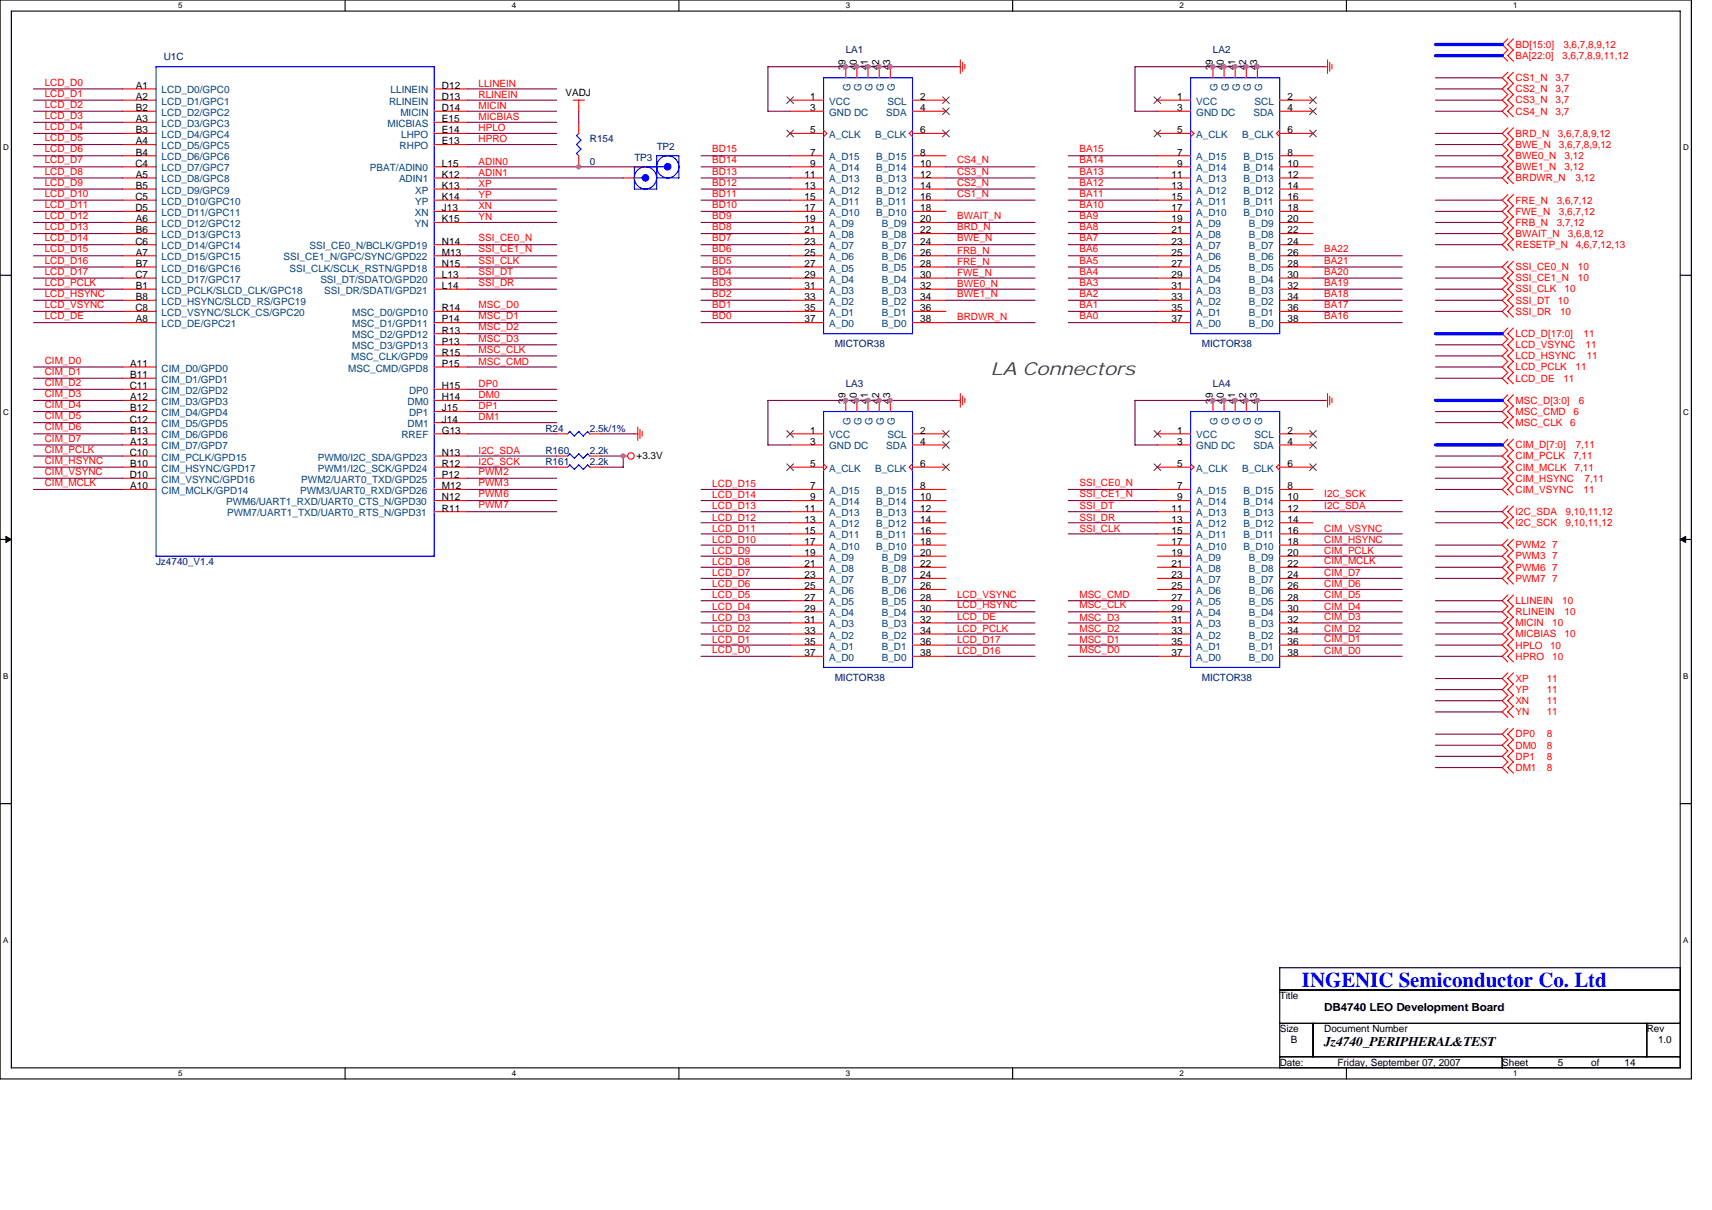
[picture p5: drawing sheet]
<svg xmlns="http://www.w3.org/2000/svg" width="297mm" height="210mm" viewBox="0 0 297 210" stroke-linecap="round" stroke-linejoin="round" font-family="sans-serif">
<defs><g id="words">
<text font-size="3.7" fill="#00f" x="225.9" y="171.3">INGENIC Semiconductor Co. Ltd</text>
<text font-size="3.1" fill="#008000" x="171.8" y="65.1">LA Connectors</text>
<text font-size="2.3" x="229.8" y="181.6">Jz4740_PERIPHERAL&amp;TEST</text>
<text font-size="1.9" x="229.8" y="175.5">DB4740 LEO Development Board</text>
<g font-size="1.7" fill="#000080">
<text x="28.4" y="10.4">U1C</text>
<text x="146.7" y="9.3">LA1</text>
<text x="210.5" y="9.3">LA2</text>
<text x="102.3" y="24.7">R154</text>
<text x="102.3" y="28.6">0</text>
<text x="110.1" y="28">TP3</text>
<text x="113.9" y="26.1">TP2</text>
<text x="144.8" y="60.2">MICTOR38</text>
<text x="208.5" y="60.2">MICTOR38</text>
<text x="146.7" y="67.2">LA3</text>
<text x="210.5" y="67.2">LA4</text>
<text x="94.6" y="74.9">R24</text>
<text x="102.3" y="74.9">2.5k/1%</text>
<text x="94.6" y="78.8">R160</text>
<text x="94.6" y="80.7">R161</text>
<text x="102.3" y="78.8">2.2k</text>
<text x="102.3" y="80.7">2.2k</text>
<text x="27.1" y="98.1">Jz4740_V1.4</text>
<text x="144.8" y="118.1">MICTOR38</text>
<text x="208.5" y="118.1">MICTOR38</text>
</g>
<g font-size="1.7" fill="#f00">
<text x="263" y="8.3">BD[15:0]</text>
<text x="263" y="10.2">BA[22:0]</text>
<text x="271.1" y="10.2">3,6,7,8,9,11,12</text>
<text x="271.2" y="8.3">3,6,7,8,9,12</text>
<text x="7.8" y="16.8">LCD_D1</text>
<text x="7.8" y="14.9">LCD_D0</text>
<text x="83" y="15">LLINEIN</text>
<text x="83" y="17">RLINEIN</text>
<text x="263" y="14.1">CS1_N</text>
<text x="263" y="17.9">CS3_N</text>
<text x="263" y="16">CS2_N</text>
<text x="269.9" y="14.1">3,7</text>
<text x="269.9" y="17.9">3,7</text>
<text x="269.9" y="16">3,7</text>
<text x="7.8" y="20.7">LCD_D3</text>
<text x="7.8" y="22.6">LCD_D4</text>
<text x="7.8" y="18.7">LCD_D2</text>
<text x="83" y="18.9">MICIN</text>
<text x="83" y="20.8">MICBIAS</text>
<text x="83" y="22.8">HPLO</text>
<text x="263" y="23.7">BRD_N</text>
<text x="263" y="19.9">CS4_N</text>
<text x="269.9" y="19.9">3,7</text>
<text x="270.3" y="23.7">3,6,7,8,9,12</text>
<text x="7.8" y="24.5">LCD_D5</text>
<text x="7.8" y="26.4">LCD_D6</text>
<text x="7.8" y="28.4">LCD_D7</text>
<text x="83" y="24.7">HPRO</text>
<text x="83" y="28.6">ADIN0</text>
<text x="123.6" y="26.4">BD15</text>
<text x="123.6" y="28.4">BD14</text>
<text x="166" y="28.4">CS4_N</text>
<text x="187.3" y="28.4">BA14</text>
<text x="187.3" y="26.4">BA15</text>
<text x="263" y="25.7">BWE_N</text>
<text x="263" y="29.5">BWE1_N</text>
<text x="263" y="27.6">BWE0_N</text>
<text x="270.5" y="25.7">3,6,7,8,9,12</text>
<text x="271.5" y="29.5">3,12</text>
<text x="271.5" y="27.6">3,12</text>
<text x="7.8" y="30.3">LCD_D8</text>
<text x="7.8" y="32.2">LCD_D9</text>
<text x="7.8" y="34.2">LCD_D10</text>
<text x="83" y="34.4">YP</text>
<text x="83" y="30.5">ADIN1</text>
<text x="83" y="32.4">XP</text>
<text x="123.6" y="32.2">BD12</text>
<text x="123.6" y="34.2">BD11</text>
<text x="123.6" y="30.3">BD13</text>
<text x="166" y="32.2">CS2_N</text>
<text x="166" y="30.3">CS3_N</text>
<text x="166" y="34.2">CS1_N</text>
<text x="187.3" y="34.2">BA11</text>
<text x="187.3" y="32.2">BA12</text>
<text x="187.3" y="30.3">BA13</text>
<text x="263" y="31.5">BRDWR_N</text>
<text x="263" y="35.3">FRE_N</text>
<text x="270.1" y="35.3">3,6,7,12</text>
<text x="273.4" y="31.5">3,12</text>
<text x="7.8" y="41.9">LCD_D14</text>
<text x="7.8" y="40">LCD_D13</text>
<text x="7.8" y="38">LCD_D12</text>
<text x="7.8" y="36.1">LCD_D11</text>
<text x="83" y="36.3">XN</text>
<text x="83" y="38.2">YN</text>
<text x="83" y="41.9">SSI_CE0_N</text>
<text x="123.6" y="36.1">BD10</text>
<text x="123.6" y="38">BD9</text>
<text x="123.6" y="41.9">BD7</text>
<text x="123.6" y="40">BD8</text>
<text x="166" y="38">BWAIT_N</text>
<text x="166" y="40">BRD_N</text>
<text x="166" y="41.9">BWE_N</text>
<text x="187.3" y="38">BA9</text>
<text x="187.3" y="41.9">BA7</text>
<text x="187.3" y="36.1">BA10</text>
<text x="187.3" y="40">BA8</text>
<text x="263" y="37.3">FWE_N</text>
<text x="263" y="41.1">BWAIT_N</text>
<text x="263" y="39.2">FRB_N</text>
<text x="270.1" y="39.2">3,7,12</text>
<text x="270.5" y="37.3">3,6,7,12</text>
<text x="272" y="41.1">3,6,8,12</text>
<text x="7.8" y="43.8">LCD_D15</text>
<text x="7.8" y="45.7">LCD_D16</text>
<text x="7.8" y="47.7">LCD_D17</text>
<text x="83" y="43.8">SSI_CE1_N</text>
<text x="83" y="45.7">SSI_CLK</text>
<text x="83" y="47.7">SSI_DT</text>
<text x="123.6" y="43.8">BD6</text>
<text x="123.6" y="47.7">BD4</text>
<text x="123.6" y="45.7">BD5</text>
<text x="166" y="44">FRB_N</text>
<text x="166" y="47.9">FWE_N</text>
<text x="166" y="45.9">FRE_N</text>
<text x="187.3" y="47.7">BA4</text>
<text x="187.3" y="45.7">BA5</text>
<text x="187.3" y="43.8">BA6</text>
<text x="229.8" y="47.7">BA20</text>
<text x="229.8" y="45.7">BA21</text>
<text x="229.8" y="43.8">BA22</text>
<text x="263" y="46.9">SSI_CE0_N</text>
<text x="263" y="43.1">RESETP_N</text>
<text x="273.4" y="43.1">4,6,7,12,13</text>
<text x="273.8" y="46.9">10</text>
<text x="7.8" y="53.5">LCD_VSYNC</text>
<text x="7.8" y="49.6">LCD_PCLK</text>
<text x="7.8" y="51.5">LCD_HSYNC</text>
<text x="83" y="49.6">SSI_DR</text>
<text x="83" y="53.5">MSC_D0</text>
<text x="123.6" y="53.5">BD1</text>
<text x="123.6" y="51.5">BD2</text>
<text x="123.6" y="49.6">BD3</text>
<text x="166" y="51.5">BWE1_N</text>
<text x="166" y="49.8">BWE0_N</text>
<text x="187.3" y="53.5">BA1</text>
<text x="187.3" y="51.5">BA2</text>
<text x="187.3" y="49.6">BA3</text>
<text x="229.8" y="49.6">BA19</text>
<text x="229.8" y="51.5">BA18</text>
<text x="229.8" y="53.5">BA17</text>
<text x="263" y="50.8">SSI_CLK</text>
<text x="263" y="48.8">SSI_CE1_N</text>
<text x="263" y="52.7">SSI_DT</text>
<text x="270.3" y="52.7">10</text>
<text x="271.5" y="50.8">10</text>
<text x="273.8" y="48.8">10</text>
<text x="7.8" y="55.4">LCD_DE</text>
<text x="83" y="59.3">MSC_D3</text>
<text x="83" y="55.4">MSC_D1</text>
<text x="83" y="57.3">MSC_D2</text>
<text x="123.6" y="55.4">BD0</text>
<text x="166" y="55.6">BRDWR_N</text>
<text x="187.3" y="55.4">BA0</text>
<text x="229.8" y="55.4">BA16</text>
<text x="263" y="54.6">SSI_DR</text>
<text x="263" y="58.5">LCD_D[17:0]</text>
<text x="270.7" y="54.6">10</text>
<text x="274.7" y="58.5">11</text>
<text x="7.8" y="65">CIM_D1</text>
<text x="7.8" y="63.1">CIM_D0</text>
<text x="83" y="61.2">MSC_CLK</text>
<text x="83" y="63.3">MSC_CMD</text>
<text x="263" y="64.3">LCD_PCLK</text>
<text x="263" y="62.4">LCD_HSYNC</text>
<text x="263" y="60.4">LCD_VSYNC</text>
<text x="273.4" y="64.3">11</text>
<text x="275.1" y="60.4">11</text>
<text x="275.3" y="62.4">11</text>
<text x="7.8" y="70.8">CIM_D4</text>
<text x="7.8" y="68.9">CIM_D3</text>
<text x="7.8" y="67">CIM_D2</text>
<text x="83" y="67.2">DP0</text>
<text x="83" y="69.1">DM0</text>
<text x="83" y="71">DP1</text>
<text x="263" y="66.2">LCD_DE</text>
<text x="263" y="70.1">MSC_D[3:0]</text>
<text x="271.2" y="66.2">11</text>
<text x="274" y="70.1">6</text>
<text x="7.8" y="72.8">CIM_D5</text>
<text x="7.8" y="76.6">CIM_D7</text>
<text x="7.8" y="74.7">CIM_D6</text>
<text x="83" y="73">DM1</text>
<text x="263" y="77.8">CIM_D[7:0]</text>
<text x="263" y="72">MSC_CMD</text>
<text x="263" y="73.9">MSC_CLK</text>
<text x="272.4" y="73.9">6</text>
<text x="273" y="72">6</text>
<text x="273.4" y="77.8">7,11</text>
<text x="7.8" y="80.5">CIM_HSYNC</text>
<text x="7.8" y="82.4">CIM_VSYNC</text>
<text x="7.8" y="78.6">CIM_PCLK</text>
<text x="83" y="78.8">I2C_SDA</text>
<text x="83" y="80.7">I2C_SCK</text>
<text x="83" y="82.4">PWM2</text>
<text x="263" y="81.7">CIM_MCLK</text>
<text x="263" y="79.7">CIM_PCLK</text>
<text x="263" y="83.6">CIM_HSYNC</text>
<text x="273" y="79.7">7,11</text>
<text x="273.2" y="81.7">7,11</text>
<text x="274.9" y="83.6">7,11</text>
<text x="7.8" y="84.3">CIM_MCLK</text>
<text x="83" y="88.2">PWM7</text>
<text x="83" y="84.3">PWM3</text>
<text x="83" y="86.3">PWM6</text>
<text x="123.6" y="84.5">LCD_D15</text>
<text x="123.6" y="88.4">LCD_D13</text>
<text x="123.6" y="86.5">LCD_D14</text>
<text x="187.3" y="86.3">SSI_CE1_N</text>
<text x="187.3" y="88.4">SSI_DT</text>
<text x="187.3" y="84.3">SSI_CE0_N</text>
<text x="229.8" y="86.3">I2C_SCK</text>
<text x="229.8" y="88.4">I2C_SDA</text>
<text x="263" y="89.4">I2C_SDA</text>
<text x="263" y="85.5">CIM_VSYNC</text>
<text x="271.6" y="89.4">9,10,11,12</text>
<text x="274.7" y="85.5">11</text>
<text x="123.6" y="94.2">LCD_D10</text>
<text x="123.6" y="92.3">LCD_D11</text>
<text x="123.6" y="90.3">LCD_D12</text>
<text x="187.3" y="92.3">SSI_CLK</text>
<text x="187.3" y="90.3">SSI_DR</text>
<text x="229.8" y="92.3">CIM_VSYNC</text>
<text x="229.8" y="94.2">CIM_HSYNC</text>
<text x="263" y="91.3">I2C_SCK</text>
<text x="263" y="95.2">PWM2 7</text>
<text x="271.6" y="91.3">9,10,11,12</text>
<text x="123.6" y="101.9">LCD_D6</text>
<text x="123.6" y="100">LCD_D7</text>
<text x="123.6" y="96.1">LCD_D9</text>
<text x="123.6" y="98.1">LCD_D8</text>
<text x="229.8" y="100">CIM_D7</text>
<text x="229.8" y="101.9">CIM_D6</text>
<text x="229.8" y="97.9">CIM_MCLK</text>
<text x="229.8" y="96.1">CIM_PCLK</text>
<text x="263" y="97.1">PWM3 7</text>
<text x="263" y="99">PWM6 7</text>
<text x="263" y="101">PWM7 7</text>
<text x="123.6" y="107.7">LCD_D3</text>
<text x="123.6" y="105.8">LCD_D4</text>
<text x="123.6" y="103.8">LCD_D5</text>
<text x="166" y="103.8">LCD_VSYNC</text>
<text x="166" y="107.5">LCD_DE</text>
<text x="166" y="105.6">LCD_HSYNC</text>
<text x="187.3" y="103.8">MSC_CMD</text>
<text x="187.3" y="105.6">MSC_CLK</text>
<text x="187.3" y="107.7">MSC_D3</text>
<text x="229.8" y="107.5">CIM_D3</text>
<text x="229.8" y="103.8">CIM_D5</text>
<text x="229.8" y="105.8">CIM_D4</text>
<text x="263" y="104.8">LLINEIN</text>
<text x="263" y="106.7">RLINEIN</text>
<text x="271.1" y="104.8">10</text>
<text x="271.5" y="106.7">10</text>
<text x="123.6" y="111.6">LCD_D1</text>
<text x="123.6" y="113.3">LCD_D0</text>
<text x="123.6" y="109.6">LCD_D2</text>
<text x="166" y="109.6">LCD_PCLK</text>
<text x="166" y="113.5">LCD_D16</text>
<text x="166" y="111.6">LCD_D17</text>
<text x="187.3" y="111.6">MSC_D1</text>
<text x="187.3" y="113.3">MSC_D0</text>
<text x="187.3" y="109.6">MSC_D2</text>
<text x="229.8" y="109.6">CIM_D2</text>
<text x="229.8" y="113.5">CIM_D0</text>
<text x="229.8" y="111.4">CIM_D1</text>
<text x="263" y="108.7">MICIN</text>
<text x="263" y="110.6">MICBIAS</text>
<text x="263" y="112.5">HPLO</text>
<text x="268.9" y="112.5">10</text>
<text x="269.3" y="108.7">10</text>
<text x="271.5" y="110.6">10</text>
<text x="263" y="114.5">HPRO</text>
<text x="263" y="118.3">XP</text>
<text x="268.4" y="118.3">11</text>
<text x="269.3" y="114.5">10</text>
<text x="263" y="120.3">YP</text>
<text x="263" y="122.2">XN</text>
<text x="263" y="124.1">YN</text>
<text x="268.4" y="122.2">11</text>
<text x="268.4" y="124.1">11</text>
<text x="268.4" y="120.3">11</text>
<text x="263" y="128">DP0</text>
<text x="263" y="129.9">DM0</text>
<text x="263" y="131.8">DP1</text>
<text x="268.4" y="129.9">8</text>
<text x="268.4" y="128">8</text>
<text x="268.4" y="131.8">8</text>
<text x="263" y="133.8">DM1</text>
<text x="268.4" y="133.8">8</text>
</g>
<g font-size="1.7">
<text x="23.6" y="15.4">A1</text>
<text x="23.6" y="17.4">A2</text>
<text x="76.7" y="15.4">D12</text>
<text x="76.7" y="17.4">D13</text>
<text x="98.1" y="16.6">VADJ</text>
<text x="140.6" y="17.4">1</text>
<text x="146.7" y="12.1" transform="rotate(-90 146.7 12.1)">39</text>
<text x="148.7" y="12.1" transform="rotate(-90 148.7 12.1)">40</text>
<text x="150.6" y="12.1" transform="rotate(-90 150.6 12.1)">41</text>
<text x="152.5" y="12.1" transform="rotate(-90 152.5 12.1)">42</text>
<text x="154.4" y="12.1" transform="rotate(-90 154.4 12.1)">43</text>
<text x="159.7" y="17.4">2</text>
<text x="204.3" y="17.4">1</text>
<text x="210.4" y="12.1" transform="rotate(-90 210.4 12.1)">39</text>
<text x="212.4" y="12.1" transform="rotate(-90 212.4 12.1)">40</text>
<text x="214.3" y="12.1" transform="rotate(-90 214.3 12.1)">41</text>
<text x="216.2" y="12.1" transform="rotate(-90 216.2 12.1)">42</text>
<text x="218.1" y="12.1" transform="rotate(-90 218.1 12.1)">43</text>
<text x="223.4" y="17.4">2</text>
<text x="23.6" y="19.3">B2</text>
<text x="23.6" y="21.2">A3</text>
<text x="23.6" y="23.1">B3</text>
<text x="76.7" y="19.3">D14</text>
<text x="76.7" y="21.2">E15</text>
<text x="76.7" y="23.1">E14</text>
<text x="140.6" y="23.1">5</text>
<text x="140.6" y="19.3">3</text>
<text x="159.7" y="23.1">6</text>
<text x="159.7" y="19.3">4</text>
<text x="204.3" y="23.1">5</text>
<text x="204.3" y="19.3">3</text>
<text x="223.4" y="23.1">6</text>
<text x="223.4" y="19.3">4</text>
<text x="23.5" y="28.9">C4</text>
<text x="23.6" y="25.1">A4</text>
<text x="23.6" y="27">B4</text>
<text x="76.7" y="25.1">E13</text>
<text x="76.7" y="28.9">L15</text>
<text x="140.6" y="28.9">9</text>
<text x="140.6" y="27">7</text>
<text x="159.7" y="28.9">10</text>
<text x="159.7" y="27">8</text>
<text x="204.3" y="28.9">9</text>
<text x="204.3" y="27">7</text>
<text x="223.4" y="28.9">10</text>
<text x="223.4" y="27">8</text>
<text x="23.5" y="34.7">C5</text>
<text x="23.6" y="30.9">A5</text>
<text x="23.6" y="32.8">B5</text>
<text x="76.7" y="30.9">K12</text>
<text x="76.7" y="32.8">K13</text>
<text x="76.7" y="34.7">K14</text>
<text x="139.6" y="34.7">15</text>
<text x="139.6" y="32.8">13</text>
<text x="139.6" y="30.9">11</text>
<text x="159.7" y="34.7">16</text>
<text x="159.7" y="32.8">14</text>
<text x="159.7" y="30.9">12</text>
<text x="203.3" y="34.7">15</text>
<text x="203.3" y="32.8">13</text>
<text x="203.3" y="30.9">11</text>
<text x="223.4" y="34.7">16</text>
<text x="223.4" y="32.8">14</text>
<text x="223.4" y="30.9">12</text>
<text x="23.5" y="36.7">D5</text>
<text x="23.6" y="38.6">A6</text>
<text x="23.6" y="40.5">B6</text>
<text x="76.7" y="36.7">J13</text>
<text x="76.7" y="38.6">K15</text>
<text x="139.6" y="40.5">21</text>
<text x="139.6" y="38.6">19</text>
<text x="139.6" y="36.7">17</text>
<text x="159.7" y="40.5">22</text>
<text x="159.7" y="38.6">20</text>
<text x="159.7" y="36.7">18</text>
<text x="203.3" y="40.5">21</text>
<text x="203.3" y="38.6">19</text>
<text x="203.3" y="36.7">17</text>
<text x="223.4" y="40.5">22</text>
<text x="223.4" y="38.6">20</text>
<text x="223.4" y="36.7">18</text>
<text x="23.5" y="42.4">C6</text>
<text x="23.6" y="44.4">A7</text>
<text x="23.6" y="46.3">B7</text>
<text x="76.7" y="42.4">N14</text>
<text x="76.7" y="44.4">M13</text>
<text x="76.7" y="46.3">N15</text>
<text x="139.6" y="46.3">27</text>
<text x="139.6" y="44.4">25</text>
<text x="139.6" y="42.4">23</text>
<text x="159.7" y="46.3">28</text>
<text x="159.7" y="44.4">26</text>
<text x="159.7" y="42.4">24</text>
<text x="203.3" y="46.3">27</text>
<text x="203.3" y="44.4">25</text>
<text x="203.3" y="42.4">23</text>
<text x="223.4" y="46.3">28</text>
<text x="223.4" y="44.4">26</text>
<text x="223.4" y="42.4">24</text>
<text x="23.5" y="48.2">C7</text>
<text x="23.6" y="50.2">B1</text>
<text x="23.6" y="52.1">B8</text>
<text x="76.7" y="48.2">L13</text>
<text x="76.7" y="50.2">L14</text>
<text x="139.6" y="52.1">33</text>
<text x="139.6" y="50.2">31</text>
<text x="139.6" y="48.2">29</text>
<text x="159.7" y="52.1">34</text>
<text x="159.7" y="50.2">32</text>
<text x="159.7" y="48.2">30</text>
<text x="203.3" y="52.1">33</text>
<text x="203.3" y="50.2">31</text>
<text x="203.3" y="48.2">29</text>
<text x="223.4" y="52.1">34</text>
<text x="223.4" y="50.2">32</text>
<text x="223.4" y="48.2">30</text>
<text x="23.5" y="54">C8</text>
<text x="23.6" y="56">A8</text>
<text x="76.7" y="54">R14</text>
<text x="76.7" y="56">P14</text>
<text x="76.7" y="57.9">R13</text>
<text x="76.7" y="59.8">P13</text>
<text x="139.6" y="56">37</text>
<text x="139.6" y="54">35</text>
<text x="159.7" y="56">38</text>
<text x="159.7" y="54">36</text>
<text x="203.3" y="56">37</text>
<text x="203.3" y="54">35</text>
<text x="223.4" y="56">38</text>
<text x="223.4" y="54">36</text>
<text x="22.6" y="63.7">A11</text>
<text x="22.6" y="65.6">B11</text>
<text x="76.7" y="61.7">R15</text>
<text x="76.7" y="63.7">P15</text>
<text x="22.5" y="67.5">C11</text>
<text x="22.6" y="69.5">A12</text>
<text x="22.6" y="71.4">B12</text>
<text x="76.7" y="67.5">H15</text>
<text x="76.7" y="69.5">H14</text>
<text x="76.7" y="71.4">J15</text>
<text x="146.7" y="70.1" transform="rotate(-90 146.7 70.1)">39</text>
<text x="148.7" y="70.1" transform="rotate(-90 148.7 70.1)">40</text>
<text x="150.6" y="70.1" transform="rotate(-90 150.6 70.1)">41</text>
<text x="152.5" y="70.1" transform="rotate(-90 152.5 70.1)">42</text>
<text x="154.4" y="70.1" transform="rotate(-90 154.4 70.1)">43</text>
<text x="210.4" y="70.1" transform="rotate(-90 210.4 70.1)">39</text>
<text x="212.4" y="70.1" transform="rotate(-90 212.4 70.1)">40</text>
<text x="214.3" y="70.1" transform="rotate(-90 214.3 70.1)">41</text>
<text x="216.2" y="70.1" transform="rotate(-90 216.2 70.1)">42</text>
<text x="218.1" y="70.1" transform="rotate(-90 218.1 70.1)">43</text>
<text x="22.5" y="73.3">C12</text>
<text x="22.6" y="75.3">B13</text>
<text x="22.6" y="77.2">A13</text>
<text x="76.7" y="73.3">J14</text>
<text x="76.7" y="75.3">G13</text>
<text x="140.6" y="77.2">3</text>
<text x="140.6" y="75.3">1</text>
<text x="159.7" y="75.3">2</text>
<text x="159.7" y="77.2">4</text>
<text x="204.3" y="77.2">3</text>
<text x="204.3" y="75.3">1</text>
<text x="223.4" y="75.3">2</text>
<text x="223.4" y="77.2">4</text>
<text x="22.5" y="79.1">C10</text>
<text x="22.5" y="83">D10</text>
<text x="22.6" y="81">B10</text>
<text x="76.7" y="79.1">N13</text>
<text x="76.7" y="81">R12</text>
<text x="76.7" y="83">P12</text>
<text x="110.4" y="79.7">+3.3V</text>
<text x="140.6" y="81">5</text>
<text x="159.7" y="81">6</text>
<text x="204.3" y="81">5</text>
<text x="223.4" y="81">6</text>
<text x="22.6" y="84.9">A10</text>
<text x="76.7" y="84.9">M12</text>
<text x="76.7" y="86.8">N12</text>
<text x="76.7" y="88.8">R11</text>
<text x="139.6" y="88.8">11</text>
<text x="140.6" y="86.8">9</text>
<text x="140.6" y="84.9">7</text>
<text x="159.7" y="88.8">12</text>
<text x="159.7" y="86.8">10</text>
<text x="159.7" y="84.9">8</text>
<text x="203.3" y="88.8">11</text>
<text x="204.3" y="86.8">9</text>
<text x="204.3" y="84.9">7</text>
<text x="223.4" y="88.8">12</text>
<text x="223.4" y="86.8">10</text>
<text x="223.4" y="84.9">8</text>
<text x="139.6" y="94.6">17</text>
<text x="139.6" y="92.6">15</text>
<text x="139.6" y="90.7">13</text>
<text x="159.7" y="94.6">18</text>
<text x="159.7" y="92.6">16</text>
<text x="159.7" y="90.7">14</text>
<text x="203.3" y="94.6">17</text>
<text x="203.3" y="92.6">15</text>
<text x="203.3" y="90.7">13</text>
<text x="223.4" y="94.6">18</text>
<text x="223.4" y="92.6">16</text>
<text x="223.4" y="90.7">14</text>
<text x="139.6" y="100.4">23</text>
<text x="139.6" y="98.4">21</text>
<text x="139.6" y="96.5">19</text>
<text x="159.7" y="100.4">24</text>
<text x="159.7" y="98.4">22</text>
<text x="159.7" y="96.5">20</text>
<text x="203.3" y="100.4">23</text>
<text x="203.3" y="98.4">21</text>
<text x="203.3" y="96.5">19</text>
<text x="223.4" y="100.4">24</text>
<text x="223.4" y="98.4">22</text>
<text x="223.4" y="96.5">20</text>
<text x="139.6" y="106.2">29</text>
<text x="139.6" y="104.2">27</text>
<text x="139.6" y="102.3">25</text>
<text x="159.7" y="106.2">30</text>
<text x="159.7" y="104.2">28</text>
<text x="159.7" y="102.3">26</text>
<text x="203.3" y="106.2">29</text>
<text x="203.3" y="104.2">27</text>
<text x="203.3" y="102.3">25</text>
<text x="223.4" y="106.2">30</text>
<text x="223.4" y="104.2">28</text>
<text x="223.4" y="102.3">26</text>
<text x="139.6" y="113.9">37</text>
<text x="139.6" y="111.9">35</text>
<text x="139.6" y="110">33</text>
<text x="139.6" y="108.1">31</text>
<text x="159.7" y="113.9">38</text>
<text x="159.7" y="111.9">36</text>
<text x="159.7" y="110">34</text>
<text x="159.7" y="108.1">32</text>
<text x="203.3" y="113.9">37</text>
<text x="203.3" y="111.9">35</text>
<text x="203.3" y="110">33</text>
<text x="203.3" y="108.1">31</text>
<text x="223.4" y="113.9">38</text>
<text x="223.4" y="111.9">36</text>
<text x="223.4" y="110">34</text>
<text x="223.4" y="108.1">32</text>
<text x="222" y="173.4">Title</text>
<text x="222" y="179.1">Size</text>
<text x="229.8" y="179.1">Document Number</text>
<text x="285.7" y="179.1">Rev</text>
<text x="222" y="184.9">Date:</text>
<text x="224" y="181.1">B</text>
<text x="232.1" y="184.9">Friday, September 07, 2007</text>
<text x="260.6" y="184.9">Sheet</text>
<text x="270.3" y="184.9">5</text>
<text x="276.1" y="184.9">of</text>
<text x="281.9" y="184.9">14</text>
<text x="287.7" y="181.1">1.0</text>
</g>
<g font-size="1.7" fill="#004080">
<text x="28" y="16.2">LCD_D0/GPC0</text>
<text x="67.8" y="16.2">LLINEIN</text>
<text x="147.5" y="15.8" transform="rotate(-90 147.5 15.8)">G</text>
<text x="149.5" y="15.8" transform="rotate(-90 149.5 15.8)">G</text>
<text x="151.4" y="15.8" transform="rotate(-90 151.4 15.8)">G</text>
<text x="153.3" y="15.8" transform="rotate(-90 153.3 15.8)">G</text>
<text x="155.3" y="15.8" transform="rotate(-90 155.3 15.8)">G</text>
<text x="211.3" y="15.8" transform="rotate(-90 211.3 15.8)">G</text>
<text x="213.2" y="15.8" transform="rotate(-90 213.2 15.8)">G</text>
<text x="215.1" y="15.8" transform="rotate(-90 215.1 15.8)">G</text>
<text x="217" y="15.8" transform="rotate(-90 217 15.8)">G</text>
<text x="219" y="15.8" transform="rotate(-90 219 15.8)">G</text>
<text x="28" y="18.2">LCD_D1/GPC1</text>
<text x="28" y="20.1">LCD_D2/GPC2</text>
<text x="28" y="22">LCD_D3/GPC3</text>
<text x="28" y="23.9">LCD_D4/GPC4</text>
<text x="67.2" y="22">MICBIAS</text>
<text x="67.5" y="18.2">RLINEIN</text>
<text x="69.5" y="20.1">MICIN</text>
<text x="69.6" y="23.9">LHPO</text>
<text x="143.9" y="23.9">A_CLK</text>
<text x="143.9" y="20.1">GND DC</text>
<text x="143.9" y="18.2">VCC</text>
<text x="151.8" y="23.9">B_CLK</text>
<text x="153.8" y="20.1">SDA</text>
<text x="154" y="18.2">SCL</text>
<text x="207.6" y="23.9">A_CLK</text>
<text x="207.6" y="20.1">GND DC</text>
<text x="207.6" y="18.2">VCC</text>
<text x="215.5" y="23.9">B_CLK</text>
<text x="217.5" y="20.1">SDA</text>
<text x="217.7" y="18.2">SCL</text>
<text x="28" y="25.9">LCD_D5/GPC5</text>
<text x="28" y="27.8">LCD_D6/GPC6</text>
<text x="28" y="29.7">LCD_D7/GPC7</text>
<text x="64.2" y="29.7">PBAT/ADIN0</text>
<text x="69.3" y="25.9">RHPO</text>
<text x="143.9" y="29.7">A_D14</text>
<text x="143.9" y="27.8">A_D15</text>
<text x="152" y="29.7">B_D14</text>
<text x="152" y="27.8">B_D15</text>
<text x="207.6" y="29.7">A_D14</text>
<text x="207.6" y="27.8">A_D15</text>
<text x="215.7" y="29.7">B_D14</text>
<text x="215.7" y="27.8">B_D15</text>
<text x="28" y="31.7">LCD_D8/GPC8</text>
<text x="28" y="33.6">LCD_D9/GPC9</text>
<text x="28" y="35.5">LCD_D10/GPC10</text>
<text x="69.2" y="31.7">ADIN1</text>
<text x="72" y="33.6">XP</text>
<text x="72" y="35.5">YP</text>
<text x="143.9" y="35.5">A_D11</text>
<text x="143.9" y="33.6">A_D12</text>
<text x="143.9" y="31.7">A_D13</text>
<text x="152" y="35.5">B_D11</text>
<text x="152" y="33.6">B_D12</text>
<text x="152" y="31.7">B_D13</text>
<text x="207.6" y="35.5">A_D11</text>
<text x="207.6" y="33.6">A_D12</text>
<text x="207.6" y="31.7">A_D13</text>
<text x="215.7" y="35.5">B_D11</text>
<text x="215.7" y="33.6">B_D12</text>
<text x="215.7" y="31.7">B_D13</text>
<text x="28" y="37.5">LCD_D11/GPC11</text>
<text x="28" y="39.4">LCD_D12/GPC12</text>
<text x="28" y="41.3">LCD_D13/GPC13</text>
<text x="72" y="37.5">XN</text>
<text x="72" y="39.4">YN</text>
<text x="143.9" y="41.3">A_D8</text>
<text x="143.9" y="39.4">A_D9</text>
<text x="143.9" y="37.5">A_D10</text>
<text x="152" y="37.5">B_D10</text>
<text x="153" y="41.3">B_D8</text>
<text x="153" y="39.4">B_D9</text>
<text x="207.6" y="41.3">A_D8</text>
<text x="207.6" y="39.4">A_D9</text>
<text x="207.6" y="37.5">A_D10</text>
<text x="215.7" y="37.5">B_D10</text>
<text x="216.7" y="41.3">B_D8</text>
<text x="216.7" y="39.4">B_D9</text>
<text x="28" y="43.2">LCD_D14/GPC14</text>
<text x="28" y="45.2">LCD_D15/GPC15</text>
<text x="28" y="47.1">LCD_D16/GPC16</text>
<text x="49.2" y="45.2">SSI_CE1_N/GPC/SYNC/GPD22</text>
<text x="50.2" y="47.1">SSI_CLK/SCLK_RSTN/GPD18</text>
<text x="53.7" y="43.2">SSI_CE0_N/BCLK/GPD19</text>
<text x="143.9" y="47.1">A_D5</text>
<text x="143.9" y="45.2">A_D6</text>
<text x="143.9" y="43.2">A_D7</text>
<text x="153" y="47.1">B_D5</text>
<text x="153" y="45.2">B_D6</text>
<text x="153" y="43.2">B_D7</text>
<text x="207.6" y="47.1">A_D5</text>
<text x="207.6" y="45.2">A_D6</text>
<text x="207.6" y="43.2">A_D7</text>
<text x="216.7" y="47.1">B_D5</text>
<text x="216.7" y="45.2">B_D6</text>
<text x="216.7" y="43.2">B_D7</text>
<text x="28" y="49">LCD_D17/GPC17</text>
<text x="28" y="51">LCD_PCLK/SLCD_CLK/GPC18</text>
<text x="28" y="52.9">LCD_HSYNC/SLCD_RS/GPC19</text>
<text x="55.6" y="49">SSI_DT/SDATO/GPD20</text>
<text x="56.3" y="51">SSI_DR/SDATI/GPD21</text>
<text x="143.9" y="52.9">A_D2</text>
<text x="143.9" y="51">A_D3</text>
<text x="143.9" y="49">A_D4</text>
<text x="153" y="52.9">B_D2</text>
<text x="153" y="51">B_D3</text>
<text x="153" y="49">B_D4</text>
<text x="207.6" y="52.9">A_D2</text>
<text x="207.6" y="51">A_D3</text>
<text x="207.6" y="49">A_D4</text>
<text x="216.7" y="52.9">B_D2</text>
<text x="216.7" y="51">B_D3</text>
<text x="216.7" y="49">B_D4</text>
<text x="28" y="54.8">LCD_VSYNC/SLCK_CS/GPC20</text>
<text x="28" y="56.8">LCD_DE/GPC21</text>
<text x="61.1" y="54.8">MSC_D0/GPD10</text>
<text x="61.1" y="56.8">MSC_D1/GPD11</text>
<text x="61.1" y="58.7">MSC_D2/GPD12</text>
<text x="143.9" y="56.8">A_D0</text>
<text x="143.9" y="54.8">A_D1</text>
<text x="153" y="56.8">B_D0</text>
<text x="153" y="54.8">B_D1</text>
<text x="207.6" y="56.8">A_D0</text>
<text x="207.6" y="54.8">A_D1</text>
<text x="216.7" y="56.8">B_D0</text>
<text x="216.7" y="54.8">B_D1</text>
<text x="28" y="64.5">CIM_D0/GPD0</text>
<text x="60.4" y="64.5">MSC_CMD/GPD8</text>
<text x="60.9" y="62.6">MSC_CLK/GPD9</text>
<text x="61.1" y="60.6">MSC_D3/GPD13</text>
<text x="28" y="66.4">CIM_D1/GPD1</text>
<text x="28" y="68.3">CIM_D2/GPD2</text>
<text x="28" y="70.3">CIM_D3/GPD3</text>
<text x="70.7" y="70.3">DM0</text>
<text x="71" y="68.3">DP0</text>
<text x="28" y="72.2">CIM_D4/GPD4</text>
<text x="28" y="74.1">CIM_D5/GPD5</text>
<text x="28" y="76.1">CIM_D6/GPD6</text>
<text x="69.6" y="76.1">RREF</text>
<text x="70.7" y="74.1">DM1</text>
<text x="71" y="72.2">DP1</text>
<text x="143.9" y="78">GND DC</text>
<text x="143.9" y="76.1">VCC</text>
<text x="147.5" y="73.7" transform="rotate(-90 147.5 73.7)">G</text>
<text x="149.5" y="73.7" transform="rotate(-90 149.5 73.7)">G</text>
<text x="151.4" y="73.7" transform="rotate(-90 151.4 73.7)">G</text>
<text x="153.3" y="73.7" transform="rotate(-90 153.3 73.7)">G</text>
<text x="153.8" y="78">SDA</text>
<text x="154" y="76.1">SCL</text>
<text x="155.3" y="73.7" transform="rotate(-90 155.3 73.7)">G</text>
<text x="207.6" y="78">GND DC</text>
<text x="207.6" y="76.1">VCC</text>
<text x="211.3" y="73.7" transform="rotate(-90 211.3 73.7)">G</text>
<text x="213.2" y="73.7" transform="rotate(-90 213.2 73.7)">G</text>
<text x="215.1" y="73.7" transform="rotate(-90 215.1 73.7)">G</text>
<text x="217" y="73.7" transform="rotate(-90 217 73.7)">G</text>
<text x="217.5" y="78">SDA</text>
<text x="217.7" y="76.1">SCL</text>
<text x="219" y="73.7" transform="rotate(-90 219 73.7)">G</text>
<text x="28" y="78">CIM_D7/GPD7</text>
<text x="28" y="79.9">CIM_PCLK/GPD15</text>
<text x="28" y="81.9">CIM_HSYNC/GPD17</text>
<text x="28" y="83.8">CIM_VSYNC/GPD16</text>
<text x="52.3" y="83.8">PWM2/UART0_TXD/GPD25</text>
<text x="55.1" y="79.9">PWM0/I2C_SDA/GPD23</text>
<text x="55.1" y="81.9">PWM1/I2C_SCK/GPD24</text>
<text x="143.9" y="81.8">A_CLK</text>
<text x="151.8" y="81.8">B_CLK</text>
<text x="207.6" y="81.8">A_CLK</text>
<text x="215.5" y="81.8">B_CLK</text>
<text x="28" y="85.7">CIM_MCLK/GPD14</text>
<text x="39.2" y="87.7">PWM6/UART1_RXD/UART0_CTS_N/GPD30</text>
<text x="39.4" y="89.6">PWM7/UART1_TXD/UART0_RTS_N/GPD31</text>
<text x="52.1" y="85.7">PWM3/UART0_RXD/GPD26</text>
<text x="143.9" y="89.6">A_D13</text>
<text x="143.9" y="87.7">A_D14</text>
<text x="143.9" y="85.7">A_D15</text>
<text x="152" y="89.6">B_D13</text>
<text x="152" y="87.6">B_D14</text>
<text x="152" y="85.7">B_D15</text>
<text x="207.6" y="89.6">A_D13</text>
<text x="207.6" y="87.7">A_D14</text>
<text x="207.6" y="85.7">A_D15</text>
<text x="215.7" y="89.6">B_D13</text>
<text x="215.7" y="87.6">B_D14</text>
<text x="215.7" y="85.7">B_D15</text>
<text x="143.9" y="95.4">A_D10</text>
<text x="143.9" y="93.4">A_D11</text>
<text x="143.9" y="91.5">A_D12</text>
<text x="152" y="95.4">B_D10</text>
<text x="152" y="93.4">B_D11</text>
<text x="152" y="91.5">B_D12</text>
<text x="207.6" y="95.4">A_D10</text>
<text x="207.6" y="93.4">A_D11</text>
<text x="207.6" y="91.5">A_D12</text>
<text x="215.7" y="95.4">B_D10</text>
<text x="215.7" y="93.4">B_D11</text>
<text x="215.7" y="91.5">B_D12</text>
<text x="143.9" y="101.2">A_D7</text>
<text x="143.9" y="99.2">A_D8</text>
<text x="143.9" y="97.3">A_D9</text>
<text x="153" y="101.2">B_D7</text>
<text x="153" y="99.2">B_D8</text>
<text x="153" y="97.3">B_D9</text>
<text x="207.6" y="101.2">A_D7</text>
<text x="207.6" y="99.2">A_D8</text>
<text x="207.6" y="97.3">A_D9</text>
<text x="216.7" y="101.2">B_D7</text>
<text x="216.7" y="99.2">B_D8</text>
<text x="216.7" y="97.3">B_D9</text>
<text x="143.9" y="107">A_D4</text>
<text x="143.9" y="105">A_D5</text>
<text x="143.9" y="103.1">A_D6</text>
<text x="153" y="107">B_D4</text>
<text x="153" y="105">B_D5</text>
<text x="153" y="103.1">B_D6</text>
<text x="207.6" y="107">A_D4</text>
<text x="207.6" y="105">A_D5</text>
<text x="207.6" y="103.1">A_D6</text>
<text x="216.7" y="107">B_D4</text>
<text x="216.7" y="105">B_D5</text>
<text x="216.7" y="103.1">B_D6</text>
<text x="143.9" y="112.7">A_D1</text>
<text x="143.9" y="110.8">A_D2</text>
<text x="143.9" y="108.9">A_D3</text>
<text x="153" y="112.7">B_D1</text>
<text x="153" y="110.8">B_D2</text>
<text x="153" y="108.9">B_D3</text>
<text x="207.6" y="112.7">A_D1</text>
<text x="207.6" y="110.8">A_D2</text>
<text x="207.6" y="108.9">A_D3</text>
<text x="216.7" y="112.7">B_D1</text>
<text x="216.7" y="110.8">B_D2</text>
<text x="216.7" y="108.9">B_D3</text>
<text x="143.9" y="114.7">A_D0</text>
<text x="153" y="114.7">B_D0</text>
<text x="207.6" y="114.7">A_D0</text>
<text x="216.7" y="114.7">B_D0</text>
</g>
<g font-size="1.4">
<text x="30.9" y="1.5">5</text>
<text x="88.8" y="1.5">4</text>
<text x="146.7" y="1.5">3</text>
<text x="204.7" y="1.5">2</text>
<text x="262.6" y="1.5">1</text>
<text x=".5" y="26.1">D</text>
<text x="292" y="26.1">D</text>
<text x=".5" y="71.9">C</text>
<text x="292" y="71.9">C</text>
<text x=".5" y="117.8">B</text>
<text x="292" y="117.8">B</text>
<text x=".5" y="163.6">A</text>
<text x="292" y="163.6">A</text>
<text x="30.9" y="186.8">5</text>
<text x="88.8" y="186.8">4</text>
<text x="146.7" y="186.8">3</text>
<text x="204.7" y="186.8">2</text>
<text x="262.6" y="186.8">1</text>
</g>
</g></defs>
<path d="M0 0h293.5v187.2h-293.5zM2 1.9h289.5v183.4h-289.5z" fill="none" stroke="#000" stroke-width=".19"/>
<g fill="#fff">
<path d="M30.9 .2h.8v1.6h-.8z"/>
<path d="M30.9 185.5h.8v1.6h-.8z"/>
</g>
<path d="M59.9 0v1.9M59.9 185.3v1.9" fill="none" stroke="#000" stroke-width=".19"/>
<g fill="#fff">
<path d="M88.8 .2h.8v1.6h-.8z"/>
<path d="M88.8 185.5h.8v1.6h-.8z"/>
</g>
<path d="M117.8 0v1.9M117.8 185.3v1.9" fill="none" stroke="#000" stroke-width=".19"/>
<g fill="#fff">
<path d="M146.7 .2h.8v1.6h-.8z"/>
<path d="M146.7 185.5h.8v1.6h-.8z"/>
</g>
<path d="M175.7 0v1.9M175.7 185.3v1.9" fill="none" stroke="#000" stroke-width=".19"/>
<g fill="#fff">
<path d="M204.7 .2h.7v1.6h-.7z"/>
<path d="M204.7 185.5h.7v1.6h-.7z"/>
</g>
<path d="M233.6 0v1.9M233.6 185.3v1.9" fill="none" stroke="#000" stroke-width=".19"/>
<g fill="#fff">
<path d="M262.6 .2h.7v1.6h-.7z"/>
<path d="M262.6 185.5h.7v1.6h-.7z"/>
<path d="M.5 24.8h1v1.6h-1z"/>
<path d="M292 24.8h1v1.6h-1z"/>
<path d="M.5 70.7h1v1.5h-1z"/>
<path d="M292 70.7h1v1.5h-1z"/>
</g>
<path d="M0 47.8h2M291.5 47.8h2" fill="none" stroke="#000" stroke-width=".19"/>
<g fill="#fff">
<path d="M.5 116.5h.9v1.6h-.9z"/>
<path d="M292 116.5h.9v1.6h-.9z"/>
</g>
<path d="M0 93.6h2M291.5 93.6h2" fill="none" stroke="#000" stroke-width=".19"/>
<path d="M1 93.1l1 .5-1 .5zM291.5 93.6l1-.5v1z" fill="#000" stroke="#000" stroke-width=".17"/>
<g fill="#fff">
<path d="M.5 162.4h.9v1.5h-.9z"/>
<path d="M292 162.4h.9v1.5h-.9z"/>
</g>
<path d="M0 139.5h2M291.5 139.5h2M222 167.9h69.5v17.4h-69.5zM222 171.8h69.5M222 177.6h69.5M227.8 177.6v5.8M285.7 177.6v5.8M222 183.4h69.5M260.6 183.4v1.9" fill="none" stroke="#000" stroke-width=".19"/>
<g fill="none" stroke="#f00" stroke-width=".19">
<path d="M21.3 17.4h5.8M21.3 19.3h5.8M21.3 15.4h5.8M75.3 17.4h5.8M75.3 19.3h5.8M75.3 15.4h5.8M99.5 17.4h1.9M100.4 17.4v1.9M137.1 17.4h5.8M137.1 19.3h5.8M146.7 11.6v1.9M148.7 11.6v1.9"/>
<path d="M150.6 11.6v1.9M152.5 11.6v1.9M154.5 11.6v1.9M158.3 17.4h5.8M158.3 19.3h5.8M166 11.6h.6M166.6 10.4v2.3M167 10.8v1.6M167.4 11.2v.8M200.8 17.4h5.8M200.8 19.3h5.8M210.5 11.6v1.9"/>
<path d="M212.4 11.6v1.9M214.3 11.6v1.9M216.2 11.6v1.9M218.2 11.6v1.9M222 17.4h5.8M222 19.3h5.8M229.8 11.6h.6M230.3 10.4v2.3M230.7 10.8v1.6M231.1 11.2v.8M261.6 6.7l-1 1 1 1M261.6 8.7l-1 1 1 .9"/>
<path d="M261.6 12.5l-1 1 1 1M261.6 16.4l-1 1 1 1M261.6 14.5l-1 .9 1 1M261.6 18.3l-1 1 1 1M262.6 6.7l-1 1 1 1M262.6 8.7l-1 1 1 .9M262.6 12.5l-1 1 1 1M262.6 16.4l-1 1 1 1M262.6 14.5l-1 .9 1 1M262.6 18.3l-1 1 1 1M21.3 38.6h5.8M21.3 36.7h5.8"/>
<path d="M21.3 34.7h5.8M21.3 32.8h5.8M21.3 30.9h5.8M21.3 29h5.8M21.3 27h5.8M21.3 23.2h5.8M21.3 21.2h5.8M21.3 25.1h5.8M75.3 38.6h5.8M75.3 36.7h5.8M75.3 34.7h5.8M75.3 32.8h5.8"/>
<path d="M75.3 30.9h5.8M75.3 29h5.8M75.3 23.2h5.8M75.3 21.2h5.8M75.3 25.1h5.8M100.4 21.2v2M100.4 27v2M108.1 30.9h2M112 29h1.9M137.1 38.6h5.8M137.1 36.7h5.8M137.1 34.7h5.8"/>
<path d="M137.1 32.8h5.8M137.1 30.9h5.8M137.1 29h5.8M137.1 27h5.8M137.1 23.2h5.8M142.9 22.6l.6 .6-.6 .5M158.3 38.6h5.8M158.3 36.7h5.8M158.3 34.7h5.8M158.3 32.8h5.8M158.3 30.9h5.8M158.3 29h5.8"/>
<path d="M158.3 27h5.8M158.3 23.2h5.8M158.3 22.6l-.5 .6 .5 .5M200.8 38.6h5.8M200.8 36.7h5.8M200.8 34.7h5.8M200.8 32.8h5.8M200.8 30.9h5.8M200.8 29h5.8M200.8 27h5.8M200.8 23.2h5.8M206.6 22.6l.6 .6-.6 .5"/>
<path d="M222 38.6h5.8M222 36.7h5.8M222 34.7h5.8M222 32.8h5.8M222 30.9h5.8M222 29h5.8M222 27h5.8M222 23.2h5.8M222 22.6l-.5 .6 .5 .5M261.6 24.1l-1 1 1 1M261.6 35.7l-1 1 1 1M261.6 39.5l-1 1 1 1"/>
<path d="M261.6 28l-1 1 1 .9M261.6 37.6l-1 1 1 1M261.6 22.2l-1 1 1 1M261.6 26l-1 1 1 1M261.6 29.9l-1 1 1 1M261.6 33.8l-1 .9 1 1M262.6 24.1l-1 1 1 1M262.6 35.7l-1 1 1 1M262.6 39.5l-1 1 1 1M262.6 28l-1 1 1 .9M262.6 37.6l-1 1 1 1M262.6 22.2l-1 1 1 1"/>
<path d="M262.6 26l-1 1 1 1M262.6 29.9l-1 1 1 1M262.6 33.8l-1 .9 1 1M21.3 56h5.8M21.3 54h5.8M21.3 52.1h5.8M21.3 50.2h5.8M21.3 48.3h5.8M21.3 46.3h5.8M21.3 44.4h5.8M21.3 42.5h5.8M21.3 40.5h5.8"/>
<path d="M75.3 56h5.8M75.3 54h5.8M75.3 50.2h5.8M75.3 48.3h5.8M75.3 46.3h5.8M75.3 44.4h5.8M75.3 42.5h5.8M75.3 57.9h5.8M75.3 59.8h5.8M137.1 56h5.8M137.1 54h5.8M137.1 52.1h5.8"/>
<path d="M137.1 50.2h5.8M137.1 48.3h5.8M137.1 46.3h5.8M137.1 44.4h5.8M137.1 42.5h5.8M137.1 40.5h5.8M158.3 56h5.8M158.3 54h5.8M158.3 52.1h5.8M158.3 50.2h5.8M158.3 48.3h5.8M158.3 46.3h5.8"/>
<path d="M158.3 44.4h5.8M158.3 42.5h5.8M158.3 40.5h5.8M200.8 56h5.8M200.8 54h5.8M200.8 52.1h5.8M200.8 50.2h5.8M200.8 48.3h5.8M200.8 46.3h5.8M200.8 44.4h5.8M200.8 42.5h5.8M200.8 40.5h5.8"/>
<path d="M222 56h5.8M222 54h5.8M222 52.1h5.8M222 50.2h5.8M222 48.3h5.8M222 46.3h5.8M222 44.4h5.8M222 42.5h5.8M222 40.5h5.8M261.6 49.2l-1 1 1 1M261.6 53.1l-1 .9 1 1M261.6 47.3l-1 1 1 .9"/>
<path d="M261.6 45.3l-1 1 1 1M261.6 51.1l-1 1 1 1M261.6 58.8l-1 1 1 1M261.6 56.9l-1 1 1 1M261.6 41.5l-1 1 1 1M262.6 49.2l-1 1 1 1M262.6 53.1l-1 .9 1 1M262.6 47.3l-1 1 1 .9M262.6 45.3l-1 1 1 1M262.6 51.1l-1 1 1 1M262.6 58.8l-1 1 1 1M262.6 56.9l-1 1 1 1"/>
<path d="M262.6 41.5l-1 1 1 1M21.3 69.5h5.8M21.3 75.3h5.8M21.3 79.1h5.8M21.3 77.2h5.8M21.3 63.7h5.8M21.3 65.6h5.8M21.3 67.6h5.8M21.3 71.4h5.8M21.3 73.3h5.8M75.3 69.5h5.8M75.3 75.3h5.8"/>
<path d="M75.3 79.1h5.8M75.3 63.7h5.8M75.3 67.6h5.8M75.3 71.4h5.8M75.3 73.3h5.8M75.3 61.8h5.8M96.6 75.3h1.9M96.6 79.1h1.9M102.3 75.3h2M102.3 79.1h2M108.1 79.1h.8M110.1 75.3h.6"/>
<path d="M110.7 74.1v2.3M111 74.5v1.6M111.4 74.9v.8M137.1 75.3h5.8M137.1 77.2h5.8M146.7 69.5v1.9M148.7 69.5v1.9M150.6 69.5v1.9M152.5 69.5v1.9M154.5 69.5v1.9M158.3 75.3h5.8M158.3 77.2h5.8"/>
<path d="M166 69.5h.6M166.6 68.3v2.4M167 68.7v1.6M167.4 69.1v.8M200.8 75.3h5.8M200.8 77.2h5.8M210.5 69.5v1.9M212.4 69.5v1.9M214.3 69.5v1.9M216.2 69.5v1.9M218.2 69.5v1.9M222 75.3h5.8"/>
<path d="M222 77.2h5.8M229.8 69.5h.6M230.3 68.3v2.4M230.7 68.7v1.6M231.1 69.1v.8M261.6 62.7l-1 1 1 1M261.6 60.8l-1 1 1 1M261.6 64.6l-1 1 1 1M261.6 76.2l-1 1 1 1M261.6 78.1l-1 1 1 1-1 1 1 1M261.6 68.5l-1 1 1 1M261.6 70.4l-1 1 1 1"/>
<path d="M261.6 72.4l-1 .9 1 1M262.6 62.7l-1 1 1 1M262.6 60.8l-1 1 1 1M262.6 64.6l-1 1 1 1M262.6 76.2l-1 1 1 1M262.6 78.1l-1 1 1 1-1 1 1 1M262.6 68.5l-1 1 1 1M262.6 70.4l-1 1 1 1M262.6 72.4l-1 .9 1 1M21.3 81.1h5.8M21.3 84.9h5.8M21.3 83h5.8"/>
<path d="M75.3 81.1h5.8M75.3 88.8h5.8M75.3 86.9h5.8M75.3 84.9h5.8M75.3 83h5.8M96.6 81.1h1.9M102.3 81.1h2M137.1 81.1h5.8M137.1 98.4h5.8M137.1 96.5h5.8M137.1 94.6h5.8M137.1 92.6h5.8"/>
<path d="M137.1 90.7h5.8M137.1 88.8h5.8M137.1 86.9h5.8M137.1 84.9h5.8M142.9 80.5l.6 .6-.6 .5M158.3 81.1h5.8M158.3 98.4h5.8M158.3 96.5h5.8M158.3 94.6h5.8M158.3 92.6h5.8M158.3 90.7h5.8M158.3 88.8h5.8"/>
<path d="M158.3 86.9h5.8M158.3 84.9h5.8M158.3 80.5l-.5 .6 .5 .5M200.8 81.1h5.8M200.8 98.4h5.8M200.8 96.5h5.8M200.8 94.6h5.8M200.8 92.6h5.8M200.8 90.7h5.8M200.8 88.8h5.8M200.8 86.9h5.8M200.8 84.9h5.8"/>
<path d="M206.6 80.5l.6 .6-.6 .5M222 81.1h5.8M222 98.4h5.8M222 96.5h5.8M222 94.6h5.8M222 92.6h5.8M222 90.7h5.8M222 88.8h5.8M222 86.9h5.8M222 84.9h5.8M222 80.5l-.5 .6 .5 .5M261.6 89.7l-1 1 1 1"/>
<path d="M261.6 87.8l-1 1 1 1M261.6 93.6l-1 1 1 1M261.6 95.5l-1 1 1 1M261.6 97.5l-1 .9 1 1M261.6 99.4l-1 1 1 1M261.6 82l-1 1 1 1M261.6 83.9l-1 1 1 1M262.6 89.7l-1 1 1 1M262.6 87.8l-1 1 1 1M262.6 93.6l-1 1 1 1M262.6 95.5l-1 1 1 1M262.6 97.5l-1 .9 1 1"/>
<path d="M262.6 99.4l-1 1 1 1M262.6 82l-1 1 1 1M262.6 83.9l-1 1 1 1M137.1 113.9h5.8M137.1 112h5.8M137.1 110h5.8M137.1 108.1h5.8M137.1 106.2h5.8M137.1 104.2h5.8M137.1 102.3h5.8M137.1 100.4h5.8M158.3 113.9h5.8"/>
<path d="M158.3 112h5.8M158.3 110h5.8M158.3 108.1h5.8M158.3 106.2h5.8M158.3 104.2h5.8M158.3 102.3h5.8M158.3 100.4h5.8M200.8 113.9h5.8M200.8 112h5.8M200.8 110h5.8M200.8 108.1h5.8M200.8 106.2h5.8"/>
<path d="M200.8 104.2h5.8M200.8 102.3h5.8M200.8 100.4h5.8M222 113.9h5.8M222 112h5.8M222 110h5.8M222 108.1h5.8M222 106.2h5.8M222 104.2h5.8M222 102.3h5.8M222 100.4h5.8M261.6 103.3l-1 .9 1 1"/>
<path d="M261.6 105.2l-1 1 1 .9M261.6 107.1l-1 1 1 1M261.6 109.1l-1 .9 1 1M261.6 111l-1 1 1 .9M261.6 112.9l-1 1 1 1M261.6 116.8l-1 1 1 .9M261.6 118.7l-1 1 1 1M262.6 103.3l-1 .9 1 1M262.6 105.2l-1 1 1 .9M262.6 107.1l-1 1 1 1M262.6 109.1l-1 .9 1 1M262.6 111l-1 1 1 .9"/>
<path d="M262.6 112.9l-1 1 1 1M262.6 116.8l-1 1 1 .9M262.6 118.7l-1 1 1 1M261.6 126.4l-1 1 1 1M261.6 128.4l-1 .9 1 1-1 1 1 .9M261.6 132.2l-1 1 1 1M261.6 120.6l-1 1 1 1M261.6 122.6l-1 .9 1 1M262.6 126.4l-1 1 1 1M262.6 128.4l-1 .9 1 1-1 1 1 .9M262.6 132.2l-1 1 1 1M262.6 120.6l-1 1 1 1"/>
<path d="M262.6 122.6l-1 .9 1 1"/>
<circle cx="109.5" cy="79.1" r=".57"/>
</g>
<g fill="none" stroke="#00f" stroke-width=".19">
<path d="M27.1 11.6h48.2v84.9h-48.2zM142.9 13.5h15.4v44.4h-15.4zM206.6 13.5h15.4v44.4h-15.4zM100 26.6l.4 .4M100 23.5l.8 .8M100.4 23.1l-.4 .4M100.8 24.3l-.8 .8 .8 .7-.8 .8M110.1 30.9h1.3M115.3 29h-5.2v3.8h3.8v-5.8h3.9v3.9h-3.9M98.9 78.8l.8 .7M98.9 74.9l.8 .8M98.9 78.7l-.4 .4"/>
<path d="M98.9 74.9l-.4 .4M100.4 78.8l.8 .7M100.4 78.7l-.8 .8M102 78.8l.4 .4M102 78.7l-.8 .8M102.4 75.3l-.4-.4-.8 .8-.8-.8-.8 .8M142.9 71.4h15.4v44.4h-15.4zM206.6 71.4h15.4v44.4h-15.4zM98.9 80.7l.8 .8M98.9 80.7l-.4 .4M102.4 81.1l-.4-.4-.8 .8-.8-.8-.8 .7"/>
<circle cx="112" cy="30.9" r="1.92"/>
<circle cx="115.8" cy="28.9" r="1.92"/>
</g>
<g fill="none" stroke="#804000" stroke-width=".17">
<path d="M136.5 16.8l1.2 1.2M137.7 16.8l-1.2 1.2M163.6 16.8l1.1 1.2M163.6 18.7l1.1 1.2M164.7 16.8l-1.2 1.2M164.7 18.7l-1.2 1.2M200.2 16.8l1.2 1.2M201.4 16.8l-1.2 1.2M227.2 16.8l1.2 1.2M227.2 18.7l1.2 1.2M228.4 16.8l-1.2 1.2M228.4 18.7l-1.2 1.2"/>
<path d="M136.5 22.6l1.2 1.1M137.7 22.6l-1.2 1.1M163.6 22.6l1.1 1.1M164.7 22.6l-1.2 1.1M200.2 22.6l1.2 1.1M201.4 22.6l-1.2 1.1M227.2 22.6l1.2 1.1M228.4 22.6l-1.2 1.1M136.5 74.7l1.2 1.2M137.7 74.7l-1.2 1.2M163.6 74.7l1.1 1.2M163.6 76.6l1.1 1.2"/>
<path d="M164.7 74.7l-1.2 1.2M164.7 76.6l-1.2 1.2M200.2 74.7l1.2 1.2M201.4 74.7l-1.2 1.2M227.2 74.7l1.2 1.2M227.2 76.6l1.2 1.2M228.4 74.7l-1.2 1.2M228.4 76.6l-1.2 1.2M136.5 80.5l1.2 1.2M137.7 80.5l-1.2 1.2M163.6 80.5l1.1 1.2M164.7 80.5l-1.2 1.2"/>
<path d="M200.2 80.5l1.2 1.2M201.4 80.5l-1.2 1.2M227.2 80.5l1.2 1.2M228.4 80.5l-1.2 1.2"/>
</g>
<g fill="#00f" stroke="#00f" stroke-width=".19">
<circle cx="115.8" cy="28.9" r=".57"/>
<circle cx="112" cy="30.9" r=".57"/>
</g>
<path d="M249.1 9.7h11.6M249.1 7.7h11.6M249.1 57.9h11.6M249.1 77.2h11.6M249.1 69.5h11.6" fill="none" stroke="#00f" stroke-width=".57"/>
<g fill="none" stroke="#800040" stroke-width=".19">
<path d="M5.8 19.3h15.5M5.8 15.4h15.5M5.8 17.4h15.5M81.1 19.3h15.5M81.1 15.4h15.5M81.1 17.4h15.5M100.4 19.3v2M133.2 19.3h3.9M166.1 11.6h-32.9v7.7M196.9 19.3h3.9M229.8 11.6h-32.9v7.7M249.1 19.3h11.6"/>
<path d="M249.1 15.4h11.6M249.1 17.4h11.6M249.1 13.5h11.6M5.8 29h15.5M5.8 38.6h15.5M5.8 32.8h15.5M5.8 30.9h15.5M5.8 34.7h15.5M5.8 36.7h15.5M5.8 27h15.5M5.8 23.2h15.5M5.8 25.1h15.5"/>
<path d="M5.8 21.2h15.5M81.1 29h30.9M81.1 38.6h15.5M81.1 32.8h15.5M81.1 30.9h27.1M81.1 34.7h15.5M81.1 36.7h15.5M81.1 23.2h15.5M81.1 25.1h15.5M81.1 21.2h15.5M121.6 29h15.5M121.6 38.6h15.5"/>
<path d="M121.6 32.8h15.5M121.6 30.9h15.5M121.6 34.7h15.5M121.6 36.7h15.5M121.6 27h15.5M164.1 29h15.5M164.1 38.6h15.5M164.1 32.8h15.5M164.1 30.9h15.5M164.1 34.7h15.5M185.4 29h15.4M185.4 38.6h15.4"/>
<path d="M185.4 32.8h15.4M185.4 30.9h15.4M185.4 34.7h15.4M185.4 36.7h15.4M185.4 27h15.4M249.1 29h11.6M249.1 38.6h11.6M249.1 30.9h11.6M249.1 34.7h11.6M249.1 36.7h11.6M249.1 27h11.6M249.1 23.2h11.6"/>
<path d="M249.1 25.1h11.6M5.8 52.1h15.5M5.8 44.4h15.5M5.8 48.3h15.5M5.8 56h15.5M5.8 46.3h15.5M5.8 50.2h15.5M5.8 40.5h15.5M5.8 54h15.5M5.8 42.5h15.5M81.1 44.4h15.5M81.1 48.3h15.5"/>
<path d="M81.1 56h15.5M81.1 46.3h15.5M81.1 50.2h15.5M81.1 54h15.5M81.1 42.5h15.5M81.1 59.8h15.5M81.1 57.9h15.5M121.6 52.1h15.5M121.6 44.4h15.5M121.6 48.3h15.5M121.6 56h15.5M121.6 46.3h15.5"/>
<path d="M121.6 50.2h15.5M121.6 40.5h15.5M121.6 54h15.5M121.6 42.5h15.5M164.1 52.1h15.5M164.1 44.4h15.5M164.1 48.3h15.5M164.1 56h15.5M164.1 46.3h15.5M164.1 50.2h15.5M164.1 40.5h15.5M164.1 42.5h15.5"/>
<path d="M185.4 52.1h15.4M185.4 44.4h15.4M185.4 48.3h15.4M185.4 56h15.4M185.4 46.3h15.4M185.4 50.2h15.4M185.4 40.5h15.4M185.4 54h15.4M185.4 42.5h15.4M227.8 52.1h15.5M227.8 44.4h15.5M227.8 48.3h15.5"/>
<path d="M227.8 56h15.5M227.8 46.3h15.5M227.8 50.2h15.5M227.8 54h15.5M249.1 52.1h11.6M249.1 48.3h11.6M249.1 46.3h11.6M249.1 50.2h11.6M249.1 40.5h11.6M249.1 54h11.6M249.1 42.5h11.6M249.1 59.8h11.6"/>
<path d="M5.8 69.5h15.5M5.8 77.2h15.5M5.8 65.6h15.5M5.8 63.7h15.5M5.8 73.3h15.5M5.8 75.3h15.5M5.8 79.1h15.5M5.8 71.4h15.5M5.8 67.6h15.5M81.1 69.5h15.5M81.1 61.8h15.5M81.1 63.7h15.5"/>
<path d="M81.1 73.3h15.5M81.1 75.3h15.5M81.1 79.1h15.5M81.1 71.4h15.5M81.1 67.6h15.5M104.3 75.3h5.8M104.3 79.1h3.9M108.1 79.1v2M133.2 77.2h3.9M166.1 69.5h-32.9v7.7M196.9 77.2h3.9M229.8 69.5h-32.9v7.7"/>
<path d="M249.1 61.8h11.6M249.1 65.6h11.6M249.1 63.7h11.6M249.1 73.3h11.6M249.1 79.1h11.6M249.1 71.4h11.6M5.8 84.9h15.5M5.8 81.1h15.5M5.8 83h15.5M81.1 86.9h15.5M81.1 88.8h15.5M81.1 84.9h15.5"/>
<path d="M81.1 81.1h15.5M81.1 83h15.5M104.3 81.1h3.9M121.6 92.6h15.5M121.6 86.9h15.5M121.6 94.6h15.5M121.6 88.8h15.5M121.6 84.9h15.5M121.6 96.5h15.5M121.6 98.4h15.5M121.6 90.7h15.5M185.4 92.6h15.4"/>
<path d="M185.4 86.9h15.4M185.4 88.8h15.4M185.4 84.9h15.4M185.4 90.7h15.4M227.8 92.6h15.5M227.8 86.9h15.5M227.8 94.6h15.5M227.8 88.8h15.5M227.8 96.5h15.5M227.8 98.4h15.5M249.1 94.6h11.6M249.1 88.8h11.6"/>
<path d="M249.1 84.9h11.6M249.1 96.5h11.6M249.1 98.4h11.6M249.1 90.7h11.6M249.1 81.1h11.6M249.1 83h11.6M121.6 108.1h15.5M121.6 110h15.5M121.6 104.2h15.5M121.6 102.3h15.5M121.6 100.4h15.5M121.6 112h15.5"/>
<path d="M121.6 106.2h15.5M121.6 113.9h15.5M164.1 108.1h15.5M164.1 110h15.5M164.1 104.2h15.5M164.1 112h15.5M164.1 106.2h15.5M164.1 113.9h15.5M185.4 108.1h15.4M185.4 110h15.4M185.4 104.2h15.4M185.4 112h15.4"/>
<path d="M185.4 106.2h15.4M185.4 113.9h15.4M227.8 108.1h15.5M227.8 110h15.5M227.8 104.2h15.5M227.8 102.3h15.5M227.8 100.4h15.5M227.8 112h15.5M227.8 106.2h15.5M227.8 113.9h15.5M249.1 108.1h11.6M249.1 110h11.6"/>
<path d="M249.1 104.2h11.6M249.1 100.4h11.6M249.1 112h11.6M249.1 106.2h11.6M249.1 113.9h11.6M249.1 117.8h11.6M249.1 119.7h11.6M249.1 127.4h11.6M249.1 129.3h11.6M249.1 131.3h11.6M249.1 133.2h11.6M249.1 121.6h11.6"/>
<path d="M249.1 123.5h11.6"/>
</g>
<g fill="#f0f" stroke="#f0f" stroke-width=".19">
<circle cx="212.4" cy="69.5" r=".38"/>
<circle cx="152.5" cy="11.6" r=".38"/>
<circle cx="214.3" cy="69.5" r=".37"/>
<circle cx="148.7" cy="69.5" r=".38"/>
<circle cx="154.5" cy="11.6" r=".38"/>
<circle cx="216.2" cy="69.5" r=".38"/>
<circle cx="214.3" cy="11.6" r=".37"/>
<circle cx="210.4" cy="11.6" r=".38"/>
<circle cx="146.7" cy="11.6" r=".38"/>
<circle cx="216.2" cy="11.6" r=".38"/>
<circle cx="154.5" cy="69.5" r=".38"/>
<circle cx="212.4" cy="11.6" r=".38"/>
<circle cx="146.7" cy="69.5" r=".38"/>
<circle cx="150.6" cy="69.5" r=".38"/>
<circle cx="218.2" cy="11.6" r=".38"/>
<circle cx="218.2" cy="69.5" r=".38"/>
<circle cx="210.4" cy="69.5" r=".38"/>
<circle cx="152.5" cy="69.5" r=".38"/>
<circle cx="148.7" cy="11.6" r=".38"/>
<circle cx="150.6" cy="11.6" r=".38"/>
<circle cx="100.4" cy="28.9" r=".38"/>
<circle cx="108.1" cy="79.1" r=".38"/>
</g>
<use href="#words"/>
</svg>
